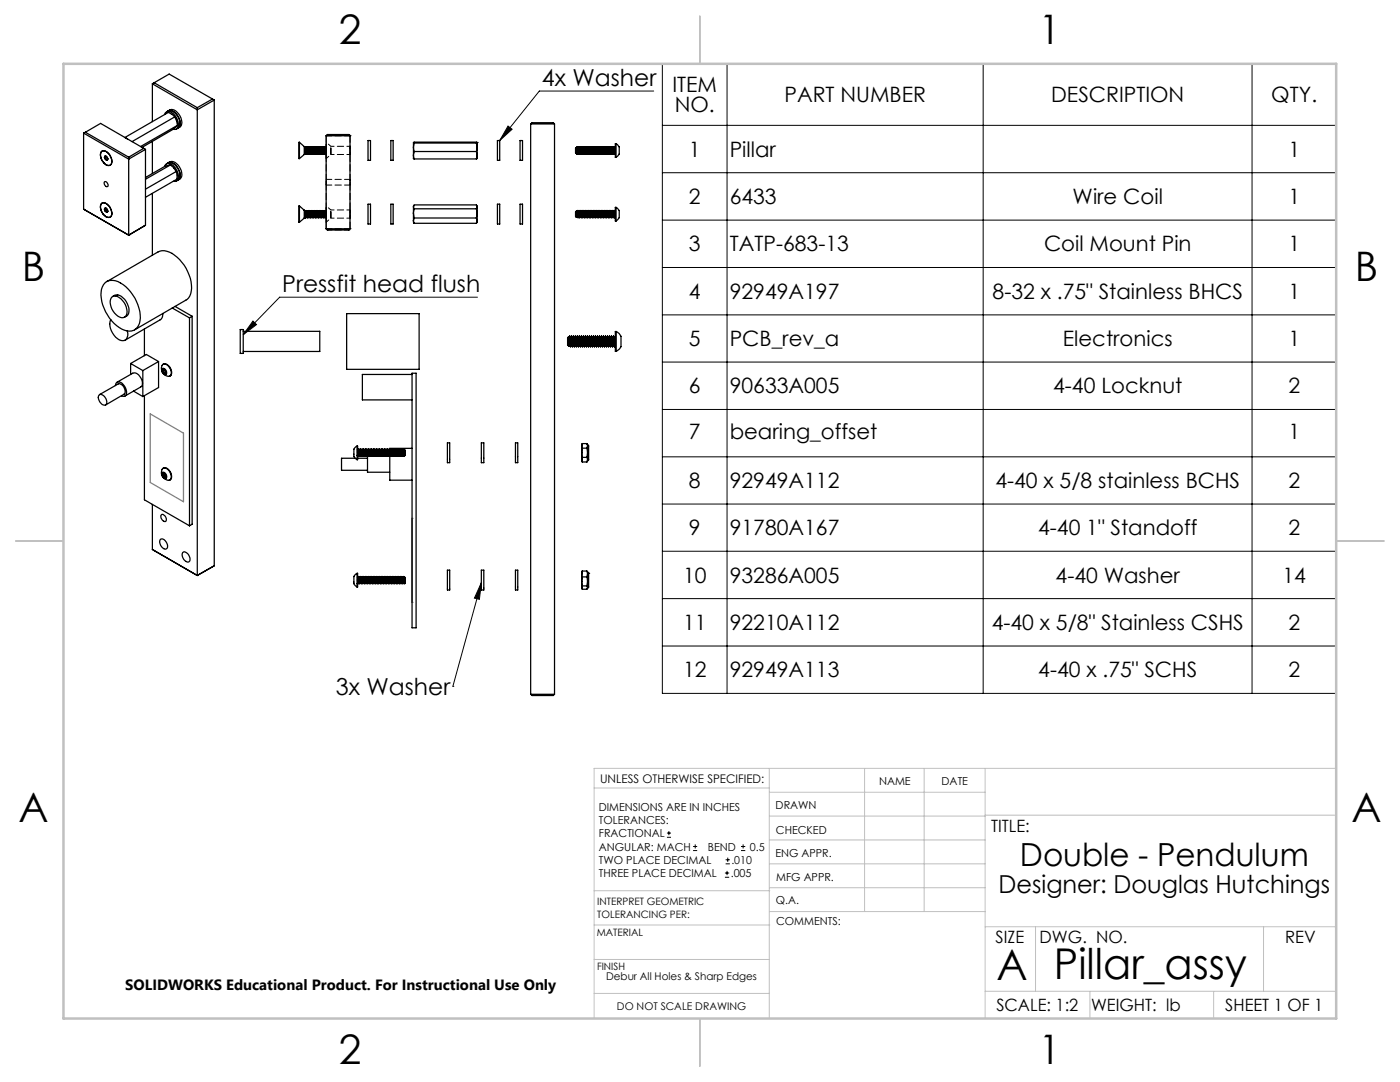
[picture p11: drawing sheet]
<svg xmlns="http://www.w3.org/2000/svg" width="279mm" height="216mm" viewBox="0 0 279 216" stroke-linecap="round" stroke-linejoin="round" font-family="sans-serif">
<defs><g id="words">
<g font-size="8.5">
<text x="198.9" y="195.5">A</text>
<text x="210.3" y="195.4">Pillar_assy</text>
</g>
<g font-size="8.1">
<text x="67.6" y="8.9">2</text>
<text x="207.3" y="8.9">1</text>
<text x="4.4" y="56.2">B</text>
<text x="270.4" y="56.2">B</text>
<text x="3.7" y="164.1">A</text>
<text x="269.7" y="164.1">A</text>
<text x="67.6" y="212.4">2</text>
<text x="207.3" y="212.4">1</text>
</g>
<text font-size="6.3" x="203.6" y="172.9">Double - Pendulum</text>
<text font-size="4.9" x="199.3" y="178.1">Designer: Douglas Hutchings</text>
<g font-size="4.7">
<text x="108.1" y="17.1">4x Washer</text>
<text x="56.3" y="58.2">Pressfit head flush</text>
<text x="67" y="138.6">3x Washer</text>
</g>
<g font-size="4.2">
<text x="134.2" y="18.3">ITEM</text>
<text x="134.7" y="22.4">NO.</text>
<text x="156.6" y="20.4">PART NUMBER</text>
<text x="209.8" y="20.4">DESCRIPTION</text>
<text x="253.7" y="20.4">QTY.</text>
<text x="137.5" y="31.3">1</text>
<text x="145.6" y="31.3">Pillar</text>
<text x="257.1" y="31.3">1</text>
<text x="137.5" y="40.7">2</text>
<text x="145.6" y="40.7">6433</text>
<text x="214.1" y="40.7">Wire Coil</text>
<text x="257.1" y="40.7">1</text>
<text x="137.5" y="50.2">3</text>
<text x="145.6" y="50.2">TATP-683-13</text>
<text x="208.4" y="50.2">Coil Mount Pin</text>
<text x="257.1" y="50.2">1</text>
<text x="137.5" y="59.6">4</text>
<text x="145.6" y="59.6">92949A197</text>
<text x="198.1" y="59.6">8-32 x .75&quot; Stainless BHCS</text>
<text x="257.1" y="59.6">1</text>
<text x="137.5" y="69">5</text>
<text x="145.6" y="69">PCB_rev_a</text>
<text x="212.1" y="69">Electronics</text>
<text x="257.1" y="69">1</text>
<text x="137.5" y="78.5">6</text>
<text x="145.6" y="78.5">90633A005</text>
<text x="210.2" y="78.5">4-40 Locknut</text>
<text x="257.1" y="78.5">2</text>
<text x="137.5" y="87.5">7</text>
<text x="145.6" y="87.5">bearing_offset</text>
<text x="257.1" y="87.5">1</text>
<text x="137.5" y="97.4">8</text>
<text x="145.6" y="97.4">92949A112</text>
<text x="198.6" y="97.4">4-40 x 5/8 stainless BCHS</text>
<text x="257.1" y="97.4">2</text>
<text x="137.5" y="106.8">9</text>
<text x="145.6" y="106.8">91780A167</text>
<text x="207.2" y="106.8">4-40 1&quot; Standoff</text>
<text x="257.1" y="106.8">2</text>
<text x="136.3" y="116.2">10</text>
<text x="145.6" y="116.2">93286A005</text>
<text x="210.7" y="116.2">4-40 Washer</text>
<text x="256" y="116.2">14</text>
<text x="136.3" y="125.7">11</text>
<text x="145.6" y="125.7">92210A112</text>
<text x="197.9" y="125.7">4-40 x 5/8&quot; Stainless CSHS</text>
<text x="257.1" y="125.7">2</text>
<text x="136.3" y="135.1">12</text>
<text x="145.6" y="135.1">92949A113</text>
<text x="207.2" y="135.1">4-40 x .75&quot; SCHS</text>
<text x="257.1" y="135.1">2</text>
</g>
<g font-size="3.4">
<text x="197.8" y="166">TITLE:</text>
<text x="198.7" y="188.1">SIZE</text>
<text x="207.5" y="188.1">DWG. NO.</text>
<text x="256.5" y="188.2">REV</text>
<text x="198.8" y="201.7">SCALE: 1:2</text>
<text x="217.7" y="201.8">WEIGHT: lb</text>
<text x="244.5" y="201.7">SHEET 1 OF 1</text>
</g>
<text font-size="3" x="25" y="197.6">SOLIDWORKS Educational Product. For Instructional Use Only</text>
<text font-size="2.4" x="119.8" y="156.2">UNLESS OTHERWISE SPECIFIED:</text>
<g font-size="2.2">
<text x="119.5" y="161.8">DIMENSIONS ARE IN INCHES</text>
<text x="154.8" y="161.4">DRAWN</text>
<text x="175.4" y="156.6">NAME</text>
<text x="187.9" y="156.7">DATE</text>
<text x="119.5" y="164.4">TOLERANCES:</text>
<text x="119.5" y="167.1">FRACTIONAL</text>
<text x="154.9" y="166.3">CHECKED</text>
<text x="119.5" y="172.4">TWO PLACE DECIMAL</text>
<text x="119.5" y="169.7">ANGULAR: MACH</text>
<text x="141.3" y="169.7">BEND</text>
<text x="146" y="172.4">.010</text>
<text x="149.6" y="169.7">0.5</text>
<text x="154.8" y="171">ENG APPR.</text>
<text x="119.5" y="175">THREE PLACE DECIMAL</text>
<text x="145.8" y="175">.005</text>
<text x="154.9" y="175.7">MFG APPR.</text>
<text x="154.9" y="180.4">Q.A.</text>
<text x="154.9" y="184.6">COMMENTS:</text>
</g>
<g font-size="2.1">
<text x="121" y="195.6">Debur All Holes &amp; Sharp Edges</text>
<text x="123.1" y="201.6">DO NOT SCALE DRAWING</text>
</g>
<g font-size="2">
<text x="119.2" y="180.6">INTERPRET GEOMETRIC</text>
<text x="119.2" y="183.1">TOLERANCING PER:</text>
<text x="119.1" y="186.7">MATERIAL</text>
<text x="119.1" y="193.5">FINISH</text>
</g>
</g></defs>
<g fill="none" stroke="#000" stroke-width=".2">
<path d="M130.5 18.2h-22.9l-7.9 9.8M132.2 12.7h134.5v125.7h-134.5zM145.1 12.7v125.7M196.2 12.7v125.7M249.9 12.7v125.7M101.4 25.2l.8 .6-2.5 2.2zM132.2 34.5h134.5M132.2 25h134.5M95.3 59.3h-39.5l-7.3 7.5M132.2 43.9h134.5M132.2 53.4h134.5M50.5 64.1l.7 .7-2.7 2z"/>
<path d="M132.2 62.8h134.5M132.2 72.2h134.5M132.2 81.7h134.5M132.2 91.2h134.5M96.1 116.3l-5.7 20.6M96.1 116.3l-.4 3.3-1-.3zM132.2 100.6h134.5M132.2 110h134.5M132.2 119.5h134.5M90.4 136.9h.1M132.2 128.9h134.5M133.1 167.1h.8"/>
<path d="M133.1 166.2h.8M133.5 165.8v.9M138.3 169.7h.8M138.3 168.9h.8M138.7 168.5v.8M144.7 175h.8M144.7 174.2h.8M144.8 172.4h.9M144.8 171.6h.9M145.1 173.8v.8M145.2 171.1v.9M147.9 169.7h.8"/>
<path d="M147.9 168.9h.8M148.3 168.5v.8"/>
</g>
<g fill="none" stroke="#c0c0c0" stroke-width=".2">
<path d="M118.6 157.2h34.9M153.5 153.3v49.9M153.5 158.1h43.1M172.5 153.3v28.6M184.4 153.3v28.6M196.6 153.3v49.9M266.7 153.3h-148.1v49.9M118.6 177.7h35M153.5 167.6h43.1M153.5 162.8h43.1M153.5 172.4h43.1M153.5 177.1h43.1"/>
<path d="M196.6 162.7h70.1M118.6 198.2h34.9M118.6 191.5h34.9M118.6 184.6h35M153.6 181.9h43M196.6 197.8h70.1M196.6 184.9h70.1M206.7 184.9v12.9M217.5 197.8v5.4M242.2 197.8v5.4M252.2 184.9v12.9"/>
</g>
<path d="M139.7 3.2v9.5M3.1 107.9h9.6M266.7 107.9h9.5M139.7 203.2v9.6" fill="none" stroke="#c0c0c0" stroke-width=".25"/>
<path d="M12.7 12.7h254v190.5h-254z" fill="none" stroke="#c0c0c0" stroke-width=".5"/>
<path d="M30 82.6l6.6 3.8v13.7l-6.6-3.8zM82.2 103.4h.1M82.2 103.4v16.8M82.2 120.2h.1" fill="none" stroke="#808080" stroke-width=".25"/>
<path d="M101.4 25.2l.8 .6-2.5 2.2zM96.1 116.3l-.4 3.3-1-.3zM50.5 64.1l.7 .7-2.7 2z" fill="#000"/>
<g fill="none" stroke="#000" stroke-width=".25">
<path d="M30.4 16.7l9 5.2 3.4-1.9M30.4 16.7v7.6M30.8 16.5l-.4 .2M30.8 16.5l8.6 5M30.8 16.5l3-1.7 8.6 5M42.4 19.8l-3 1.7M42.4 19.8l.4 .2M42.8 20v92.9M16.7 26.6l9 5.2 3.3-2M16.7 26.6v15.1M17 26.4l-.3 .2M17 26.4l8.7 5"/>
<path d="M17 26.4l3.1-1.8 8.6 5M20.2 30.3a1.41 1.41 0 0 1 2 1.1l.1 .4a.86 .86 0 0 1-.4 1.2 .86 .86 0 0 1-1.2-.5l-.6-1-.1-.7zM20.3 30.2a1.62 1.62 0 0 1 1.9 1.4 .89 .89 0 0 1 .1 .9 .89 .89 0 0 1-.8 .5 2.1 2.1 0 0 1-1.2-2.8zM20.8 31.4l.3 .4M20.9 36.3a.64 .64 0 0 1 .5 .9 .64 .64 0 0 1-.5-.9zM21 31.2h.1a.57 .57 0 0 1 .3 .7v.1M21 31.2l-.2 .2M21 31.2h.2l-.4 .2M21.1 31.8l.3 .2M21.5 31.6l-.4 .2M21.5 31.7l-.1 .3M25 27.5l.5 .3"/>
<path d="M25.7 31.4v15.5M28.7 29.6l-3 1.8M28.7 29.6l.3 .2M29 29.8v15.1M30.4 28.2v6.4M30.4 38.6v12.3M32.8 22.9l.1-.1a.87 .87 0 0 1 1.5-.3 2.75 2.75 0 0 1 1 3.1l-.4 .2h-.4M32.9 33.2a.85 .85 0 0 1 1.4-.4 2.7 2.7 0 0 1 1.1 3.1l-.4 .3h-.4M33.5 32.5l.4-.2a2.31 2.31 0 0 1 2.4 2.2 1.12 1.12 0 0 1-.7 1.4M33.5 32.5a1.88 1.88 0 0 1 2.2 1.4l.2 .8a1.17 1.17 0 0 1-.3 1.2M33.5 22.1a2 2 0 0 1 2.2 1.5l.2 .5a1.39 1.39 0 0 1-.3 1.4M33.5 22.1a1.43 1.43 0 0 1 2.2 .7 1.86 1.86 0 0 1 .2 2.6l-.3 .1"/>
<path d="M33.5 22.1a1.92 1.92 0 0 1 2.3 1.7l.1 .4a1.26 1.26 0 0 1-.3 1.3M33.5 32.5a1.91 1.91 0 0 1 2.2 1.5 1.56 1.56 0 0 1-.1 1.9M33.5 22.1l-.3 .2M33.5 32.5l-.3 .2M34 32.9l.6 .5 .6 .8M34 32.9l-1.1 .3-3.9 2.2M34 32.9l-5 2.9M34.9 23.3l.3 .8 .2 .9M34.9 23.3l-1.3-.9-8.7 5M34.9 23.3l-8.5 5M35.2 34.2l.1 .7v.9l-6.3 3.6M35.2 34.2l-6.2 3.5"/>
<path d="M35.4 25l-.8 .8-6.3 3.6M35.4 25l-7.4 4.2M35.6 25.5l-.4 .3M35.6 35.9l-.4 .2M39.4 21.5v93.3M59.8 28.4v3.2M59.8 28.4h-.1v3.2h.1M59.8 28.4l.9 .8M60.7 29.2l.2 .1M60.7 29.2v1.6M60.7 30.8l-.9 .8M60.9 30.7l-.2 .1"/>
<path d="M60.9 29.8v.9M60.9 29.4v.4M60.9 29.8l.1 .9M60.9 29.4l.2 1.3M60.9 29.3l.2 .2v.5M60.9 29.4l.2 .9M60.9 29.3v.1M61 30.7h.1M61 30.7h-.1M61.1 30l.1 .5M61.1 30.3l.1 .3M61.1 30v.3"/>
<path d="M61.2 29.3l-.1 .2M61.2 29.3l.1 1.4-.1-.2M61.2 30.6l-.1 .1M61.2 29.3h.1M61.2 30.6h.1M61.2 29.3l.2 1.4M61.2 29.3l.1 .2M61.3 29.5l.2 1.1M61.3 30.7h.1M61.3 29.5h.1M61.4 29.5l.1 1M61.5 29.3l-.1 .2"/>
<path d="M61.5 29.3l.1 1.4-.1-.2M61.5 30.6l-.1 .1M61.5 29.3l.2 1.4M61.5 30.6h.1M61.6 29.3l.1 .2M61.7 29.5l.1 1.1M61.7 30.7h.1M61.7 29.5h.1M61.7 29.5l.1 1M61.8 29.3l-.1 .2M61.8 30.6l-.1 .1M61.8 29.3l.1 1.4"/>
<path d="M61.8 29.3h.1M61.8 30.6h.1M61.8 30.5l.1 .2M61.8 29.3l.2 1.4M61.9 29.3l.1 .2M62 29.5l.1 1.1M62 30.7h.1M62 29.5h.1M62 29.5l.2 1M62.1 29.3l-.1 .2M62.1 29.3l.2 1.4-.1-.2M62.1 30.6l-.1 .1"/>
<path d="M62.1 29.3l.2 1.4M62.1 30.6h.1M62.2 29.3l.1 .2M62.3 29.5l.1 1.1M62.3 30.7h.1M62.3 29.5h.1M62.3 29.5l.2 1M62.4 29.3l-.1 .2M62.4 29.3l.2 1.4-.1-.2M62.4 30.6l-.1 .1M62.4 29.3h.1M62.4 30.6h.1"/>
<path d="M62.5 29.3l.2 1.4M62.5 29.3l.1 .2M62.6 29.5l.2 1.1M62.6 30.7h.1M62.6 29.5h.1M62.7 29.5l.1 1M62.8 29.3l-.1 .2M62.8 30.6l-.1 .1M62.8 29.3l.1 1.4M62.8 29.3h.1M62.8 30.6h.1M62.8 30.5l.1 .2"/>
<path d="M62.8 29.3l.2 1.4M62.8 29.3l.1 .2M62.9 29.5l.2 1.1M62.9 30.7h.1M62.9 29.5h.1M63 29.5l.1 1M63.1 29.3l-.1 .2M63.1 29.3l.1 1.4-.1-.2M63.1 30.6l-.1 .1M63.1 29.3l.2 1.4M63.1 30.6h.1M63.1 29.3l.2 .2"/>
<path d="M63.3 29.5l.1 1.1M63.3 30.7h.1M63.3 29.5h.1M63.3 29.5l.1 1M63.4 29.3l-.1 .2M63.4 29.3l.1 1.4-.1-.2M63.4 30.6l-.1 .1M63.4 29.3h.1M63.4 30.6h.1M63.4 29.3l.2 1.4M63.5 29.3l.1 .2M63.6 29.5l.1 1.1"/>
<path d="M63.6 30.7h.1M63.6 29.5h.1M63.6 29.5l.1 1M63.7 29.3l-.1 .2M63.7 29.3l.2 1.4-.2-.2M63.7 30.6l-.1 .1M63.7 29.3h.1M63.7 30.6h.1M63.7 29.3l.2 1.4M63.8 29.3l.1 .2M63.9 29.5l.1 1.1M63.9 30.7h.1"/>
<path d="M63.9 29.5h.1M63.9 29.5l.2 1M64 29.3l-.1 .2M64 29.3l.2 1.4-.1-.2M64 30.6l-.1 .1M64 29.3l.2 1.4M64 30.6h.1M64.1 29.3l.1 .2M64.2 29.5l.1 1.1M64.2 30.7h.1M64.2 29.5h.1M64.2 29.5l.2 1"/>
<path d="M64.3 29.3l-.1 .2M64.3 30.6l-.1 .1M64.3 29.3l.2 1.4M64.3 29.3h.1M64.3 30.6h.1M64.4 30.5l.1 .2M64.4 29.3l.2 1.4M64.4 29.3l.1 .2M64.5 29.5l.2 1.1M64.5 30.7h.1M64.5 29.5h.1M64.6 29.5l.1 1"/>
<path d="M64.7 29.3l-.1 .2M64.7 29.3l.1 1.4-.1-.2M64.7 30.6l-.1 .1M64.7 29.3h.1M64.7 30.6h.1M64.7 29.3l.2 1.4M64.7 29.3l.1 .2M64.8 29.5l.2 1.1M64.8 30.7h.1M64.8 29.5h.1M64.9 29.5l.1 1M65 29.3l-.1 .2"/>
<path d="M65 30.6l-.1 .1M65 29.3l.1 1M65 29.3l.1 .5M65 30.6h.1M65 30.5l.1 .2M65.1 29.3v.1M65.1 27.1h4.7M65.1 27.1v18.5M65.1 27.1l.2-.3h4.3l.2 .3M69.8 27.1v18.5M73.4 28h.5v4h-.5zM78 28h.5v4h-.5z"/>
<path d="M82.5 29.4l.2 .8M82.5 29.4v1.6M82.5 31l.2 .7M82.5 28.5v.9M82.5 31.6l.2 .1M82.5 31v.6M82.5 28.5l.1-.1h12.5l.1 .1M82.5 31.6h.1M82.5 28.5h.2M82.7 28.5l-.2 .9M82.7 30.2l-.2 .8M82.7 28.5h12.4"/>
<path d="M82.7 30.2h12.4M82.7 31.7h12.4M95.1 28.5l.1 .9M95.1 30.2l.1 .8M95.2 28.4h.1M95.2 29.4l-.1 .8M95.2 29.4v1.6M95.2 31l-.1 .7M95.2 28.5v.9M95.2 31.6l-.1 .1M95.2 31v.6M95.2 28.4v.1"/>
<path d="M95.2 31.6h.1M95.2 28.5h-.1M99.3 28h.4v4h-.4zM103.8 28h.5v4h-.5zM105.9 24.7l.3-.2h4.2l.3 .2M105.9 24.7h4.8M105.9 24.7v113.8M110.7 24.7v113.8M114.9 30.5h.1M114.9 30.5l.2 .2M115 29.5l.1 1.2M115 29.5l-.1 .1v.9"/>
<path d="M115 29.5h.1M115 29.5l.2 1.1M115.1 29.5l.1 1M115.2 29.3l-.1 .2M115.2 29.3l.2 1.4M115.2 29.3h.1M115.2 29.3v.1M115.2 30.5l-.1 .2M115.2 30.5l.2 .2M115.3 29.3l.2 1.3M115.3 29.4l.1 1.3M115.4 30.7h.1"/>
<path d="M115.5 29.3l-.1 .2 .1 1M115.5 29.3l.2 1.4M115.5 29.3h.1M115.5 29.3v.1M115.5 30.5l-.1 .2M115.5 30.5l.2 .2M115.6 29.3l.2 1.3M115.6 29.4l.1 1.3M115.7 30.7h.1M115.8 29.3l-.1 .2 .2 1M115.8 29.3l.2 1.4M115.8 29.3h.1"/>
<path d="M115.8 29.3v.1M115.9 30.5l-.2 .2M115.9 30.5l.1 .2M115.9 29.3l.2 1.3M115.9 29.4l.1 1.3M116 30.7h.1M116.1 29.3l-.1 .2 .2 1M116.1 29.3l.2 1.4M116.1 29.3h.1M116.1 29.3v.1M116.2 30.5l-.2 .2M116.2 30.5l.1 .2"/>
<path d="M116.2 29.3l.3 1.3M116.2 29.4l.1 1.3M116.3 30.7h.1M116.5 29.3l-.2 .2 .2 1M116.5 29.3l.1 1.4M116.5 29.3h.1M116.5 29.3v.1M116.5 30.5l-.2 .2M116.5 30.5l.1 .2M116.5 29.3l.1 .2M116.5 29.4l.2 1.3M116.6 29.5l.2 1.1"/>
<path d="M116.6 30.7h.1M116.7 29.5l.1 1M116.8 29.3l-.1 .2M116.8 29.3l.1 1.4M116.8 29.3h.1M116.8 29.3v.1M116.8 30.5l-.1 .2M116.8 30.5l.1 .2M116.8 29.3l.3 1.3M116.8 29.4l.2 1.3M116.9 30.7h.1M117.1 29.3l-.1 .2 .1 1"/>
<path d="M117.1 29.3l.2 1.4M117.1 29.3h.1M117.1 29.3v.1M117.1 30.5l-.1 .2M117.1 30.5l.2 .2M117.2 29.3l.2 1.3M117.2 29.4l.1 1.3M117.3 30.7h.1M117.4 29.3l-.1 .2 .1 1M117.4 29.3l.2 1.4M117.4 29.3h.1M117.4 29.3v.1"/>
<path d="M117.4 30.5l-.1 .2M117.4 30.5l.2 .2M117.5 29.3l.1 .2M117.5 29.4l.1 1.3M117.6 29.5l.1 1.1M117.6 30.7h.1M117.6 29.5l.2 1M117.7 29.3l-.1 .2M117.7 29.3l.2 1.4M117.7 29.3h.1M117.7 29.3v.1M117.8 30.5l-.2 .2"/>
<path d="M117.8 30.5l.1 .2M117.8 29.3l.2 1.3M117.8 29.4l.1 1.3M117.9 30.7h.1M118 29.3l-.1 .2 .2 1M118 29.3l.2 1.4M118 29.3h.1M118 29.3v.1M118.1 30.5l-.2 .2M118.1 30.5l.1 .2M118.1 29.3l.3 1.3M118.1 29.4l.2 1.3"/>
<path d="M118.2 30.7h.1M118.4 29.3l-.1 .2 .1 1M118.4 29.3l.1 1.4M118.4 29.3h.1M118.4 29.3v.1M118.4 30.5l-.1 .2M118.4 30.5l.1 .2M118.4 29.3l.1 .2M118.4 29.4l.2 1.3M118.5 29.5l.2 1.1M118.5 30.7h.1M118.6 29.5l.1 1"/>
<path d="M118.7 29.3l-.1 .2M118.7 29.3l.2 1.4M118.7 29.3h.1M118.7 29.3v.1M118.7 30.5l-.1 .2M118.7 30.5l.2 .2M118.7 29.3l.3 1.3M118.7 29.4l.2 1.3M118.9 30.7h.1M119 29.3l-.1 .2 .1 1M119 29.3l.2 1.4M119 29.3h.1"/>
<path d="M119 29.3v.1M119 30.5l-.1 .2M119 30.5l.2 .2M119.1 29.3l.2 1.3M119.1 29.4l.1 1.3M119.2 30.7h.1M119.3 29.3l-.1 .2 .1 1M119.3 29.3l.2 1.4M119.3 29.3h.1M119.3 29.3v.1M119.3 30.5l-.1 .2M119.3 30.5l.2 .2"/>
<path d="M119.4 29.3l.2 1.3M119.4 29.4l.1 1.3M119.5 30.7h.1M119.6 29.3l-.1 .2 .2 1M119.6 29.3l.2 1.4M119.6 29.3h.1M119.6 29.3v.1M119.7 30.5l-.2 .2M119.7 30.5l.1 .2M119.7 29.3l.2 1.3M119.7 29.4l.1 1.3M119.8 30.7h.1"/>
<path d="M119.9 29.3l-.1 .2 .2 1M119.9 29.3l.2 1.4M119.9 29.3h.1M119.9 29.3v.1M120 30.5l-.2 .2M120 30.5l.1 .2M120 29.3l.1 .2M120 29.4l.2 1.3M120.1 29.5l.2 1.1M120.1 30.7h.1M120.2 29.5l.1 1M120.3 29.3l-.1 .2"/>
<path d="M120.3 29.3l.1 1.4M120.3 29.3h.1M120.3 29.3v.1M120.3 30.5l-.1 .2M120.3 30.5l.1 .2M120.3 29.3l.3 1.3M120.3 29.4l.2 1.3M120.4 30.7h.1M120.6 29.3l-.1 .2 .1 1M120.6 29.3l.2 1.4M120.6 29.3h.1M120.6 29.3v.1"/>
<path d="M120.6 30.5l-.1 .2M120.6 30.5l.2 .2M120.6 29.3l.3 1.3M120.6 29.4l.2 1.3M120.8 30.7h.1M120.9 29.3l-.1 .2 .1 1M120.9 29.3l.2 1.4M120.9 29.3h.1M120.9 29.3v.1M120.9 30.5l-.1 .2M120.9 30.5l.2 .2M121 29.3l.1 .2"/>
<path d="M121 29.4l.1 1.3M121.1 29.5l.1 1.1M121.1 30.7h.1M121.1 29.5l.1 1M121.2 29.3l-.1 .2M121.2 29.3l.2 1.4M121.2 29.3h.1M121.2 29.3v.1M121.2 30.5l-.1 .2M121.2 30.5l.2 .2M121.3 29.3l.2 1.3M121.3 29.4l.1 1.3"/>
<path d="M121.4 30.7h.1M121.5 29.3l-.1 .2 .2 1M121.5 29.3l.2 1.4M121.5 29.3h.1M121.5 29.3v.1M121.6 30.5l-.2 .2M121.6 30.5l.1 .2M121.6 29.3l.2 1.3M121.6 29.4l.1 1.3M121.7 30.7h.1M121.8 29.3l-.1 .2 .2 1M121.8 29.3l.2 1.4"/>
<path d="M121.8 29.3h.1M121.8 29.3v.1M121.9 30.5l-.2 .2M121.9 30.5l.1 .2M121.9 29.3l.1 .2M121.9 29.4l.2 1.3M122 29.5l.2 1.1M122 30.7h.1M122.1 29.5l.1 1M122.2 29.3l-.1 .2M122.2 29.3l.1 1.4M122.2 29.3h.1"/>
<path d="M122.2 29.3v.1M122.2 30.5l-.1 .2M122.2 30.5l.1 .2M122.2 29.3l.3 1.3M122.2 29.4l.2 1.3M122.3 30.7h.1M122.5 29.3l-.1 .2 .1 1M122.5 29.3l.2 1.4M122.5 29.3h.1M122.5 29.3v.1M122.5 30.5l-.1 .2M122.5 30.5l.2 .2"/>
<path d="M122.6 29.3l.2 1.3M122.6 29.3l.1 1.4M122.8 29.3l-.1 .2 .1 .9M122.8 30.5l-.1 .2M122.9 28.7l.2 .1a1.78 1.78 0 0 1 .3 2.2l-.5 .4M122.9 28.7v2.7M122.9 28.7h-.1v2.7h.1M16.7 41.7l9 5.2M16.7 41.7l.3 .2M20.2 40.7a1.27 1.27 0 0 1 1.9 1 1.06 1.06 0 0 1-.4 1.7 2.12 2.12 0 0 1-1.5-2.7zM20.3 40.6a1.62 1.62 0 0 1 1.9 1.4 .93 .93 0 0 1-.5 1.4 2.03 2.03 0 0 1-1.4-2.8zM20.8 41.7l.2 .5"/>
<path d="M20.9 56.5a2.83 2.83 0 0 1 3.7 .3 8.5 8.5 0 0 1 3.3 7.2 2.25 2.25 0 0 1-3.6 1.7 8.2 8.2 0 0 1-4.1-8zM21 41.5l.3 .2 .2 .4M21 41.5l-.2 .2M21 42.2l.3 .1M21 41.5l.2 .1M21.2 41.6l-.4 .1M21.3 56.2l10.2-5.9a3.5 3.5 0 0 1 3.8 1 8 8 0 0 1 2.8 7.3 1.99 1.99 0 0 1-1 1.3l-10.3 5.9M21.4 41.9l-.4 .3M21.5 42.1l-.2 .2M22.3 59.3a1.29 1.29 0 0 1 1.8 .3 3.1 3.1 0 0 1 1 3.5 1.29 1.29 0 0 1-1.9-.3 3.1 3.1 0 0 1-.9-3.5zM22.5 59.2l.4-.3a2.28 2.28 0 0 1 2.5 1.7 1.78 1.78 0 0 1-.5 2.7M25.7 46.9h.1"/>
<path d="M29 44.9l-3.3 2M29 44.9l-.3 .3M59.8 41.1v3.2M59.8 41.1h-.1v3.2h.1M59.8 41.1l.9 .8M60.7 41.9l.2 .1M60.7 41.9v1.6M60.7 43.5l-.9 .8M60.9 43.4l-.2 .1M60.9 42v.2M60.9 42.7v.7M60.9 42.2v.5"/>
<path d="M60.9 42.7l.1 .7M60.9 42.2l.2 1.2M60.9 42.2l.2 .9M60.9 42l.2 .2v.5M61 43.4h.1M61 43.4h-.1M61.1 43.1v.3M61.1 42.7l.2 .7M61.1 42.7v.4M61.2 42l-.1 .2M61.2 42l.1 1.4M61.2 42h.1"/>
<path d="M61.2 43.3h.1M61.2 42l.1 .2M61.2 42l.2 1.4M61.3 43.4h.1M61.3 42.2l.2 1M61.3 42.2h.1M61.4 42.2l.2 1.2M61.5 42l-.2 .2M61.5 42l.1 1.4M61.5 42h.1M61.5 42l.2 .2M61.5 43.3l-.1 .1"/>
<path d="M61.5 42l.2 1.4M61.6 43.4h.1M61.7 42.2l.1 1M61.8 43.3l-.1 .1M61.8 42l-.1 .2M61.8 42l.1 1.4M61.8 42h.1M61.8 43.3h.1M61.8 42l.2 .2M61.8 43.2l.1 .2M61.8 42l.2 1.4M61.9 43.4h.1"/>
<path d="M62 42.2l.3 1.2M62 42.2l.1 1M62.1 42l-.1 .2M62.1 42l.2 1.4M62.1 42h.1M62.2 42l.1 .2M62.2 43.3l-.2 .1M62.2 42l.1 1.4M62.3 43.4h.1M62.3 42.2l.1 1M62.3 42.2h.1M62.3 42.2l.2 1"/>
<path d="M62.4 43.3l-.1 .1M62.4 42l-.1 .2M62.4 42l.2 1.4M62.4 42h.1M62.4 43.3h.1M62.5 42l.1 .2M62.5 43.2l.1 .2M62.5 42l.2 1.4M62.6 43.4h.1M62.6 42.2l.3 1.2M62.6 42.2l.2 1M62.8 42l-.2 .2"/>
<path d="M62.8 42l.1 1.4M62.8 42h.1M62.8 42l.1 .2M62.8 43.3l-.1 .1M62.8 42l.2 1.4M62.9 43.4h.1M62.9 42.2l.3 1.2M62.9 42.2l.2 1M63.1 42l-.2 .2M63.1 42l.1 1.4M63.1 42h.1M63.1 42l.2 .2"/>
<path d="M63.1 43.3l-.1 .1M63.1 42l.2 1.4M63.2 43.4h.1M63.3 42.2l.1 1M63.3 42.2h.1M63.4 43.3l-.1 .1M63.4 42l-.1 .2M63.4 42l.1 1.4M63.4 42h.1M63.4 43.3h.1M63.4 42l.2 .2M63.4 43.2l.1 .2"/>
<path d="M63.4 42l.2 1.4M63.5 43.4h.1M63.6 42.2l.3 1.2M63.6 42.2l.1 1M63.7 42l-.1 .2M63.7 42l.2 1.4M63.7 42h.1M63.7 42l.2 .2M63.7 43.3l-.1 .1M63.9 43.4h.1M63.9 42.2l.1 1M63.9 42.2h.1"/>
<path d="M63.9 42.2l.3 1.2M64 42l-.1 .2M64 42l.2 1.4M64 42h.1M64.1 42l.1 .2M64.1 43.3l-.2 .1M64.1 42l.1 1.4M64.2 43.4h.1M64.2 42.2l.1 1M64.2 42.2l.2 1M64.3 43.3l-.1 .1M64.3 42l-.1 .2"/>
<path d="M64.3 42l.2 1.4M64.3 42h.1M64.3 43.3h.1M64.4 42l.1 .2M64.4 43.2l.1 .2M64.4 42l.2 1.4M64.5 43.4h.1M64.5 42.2l.3 1.2M64.5 42.2l.2 1M64.7 42l-.2 .2M64.7 42l.1 1.4M64.7 42h.1"/>
<path d="M64.7 42l.1 .2M64.7 43.3l-.1 .1M64.7 42l.2 1.4M64.8 43.4h.1M64.8 42.2l.2 1M64.8 42.2h.1M64.9 42.2l.2 1.2M65 42l-.2 .2M65 42l.1 1.1M65 42h.1M65 42l.1 .1M65 43.3l-.1 .1"/>
<path d="M65 42l.1 .6M65.1 45.6h4.7M65.1 45.6l.2 .3h4.3l.2-.3M73.4 40.7h.5v4h-.5zM78 40.7h.5v4h-.5zM82.5 44l.2 .6M82.5 42.6l.2 .9M82.5 42.6v1.4M82.5 41.3l.2 .4M82.5 41.3v1.3M82.6 41l-.1 .3M82.7 43.5l-.2 .5"/>
<path d="M82.7 41.7l-.2 .9M82.7 40.9h12.4l.1 .4M82.7 43.5h12.4M82.7 44.6h12.4M82.7 41.7h12.4M95.1 43.5l.1 .5M95.1 41.7l.1 .9M95.1 41l.1 .3M95.2 44l-.1 .6M95.2 42.6l-.1 .9M95.2 42.6v1.4M95.2 41.3l-.1 .4"/>
<path d="M95.2 41.3v1.3M99.3 40.7h.4v4h-.4zM103.8 40.7h.5v4h-.5zM114.9 42.3h.1M115 42.2l-.1 .1M115 42.2l.1 1.2a.9 .9 0 0 1-.2-1.1M115 42.2l.2 1M115.1 42.2l.1 .9 .2 .3M115.2 42l-.1 .2M115.2 42h.1M115.2 42l.2 1.4M115.2 43.3h.1"/>
<path d="M115.3 42l.2 1.2M115.3 42l.1 1.4M115.5 42l-.1 .2 .1 .9 .2 .3M115.5 42h.1M115.5 42l.2 1.4M115.5 43.3h.1M115.6 42l.2 1.2M115.6 42l.1 1.4M115.8 42l-.1 .2 .1 .9 .2 .3M115.8 42h.1M115.8 42l.2 1.4M115.8 43.3h.1"/>
<path d="M115.9 42l.2 1.2M115.9 42l.1 1.4M116.1 42l-.1 .2 .2 1M116.1 42h.1M116.1 42l.2 1.4M116.1 43.3h.1M116.2 43.2l.1 .2M116.2 42l.3 1.2M116.2 42l.1 1.4M116.5 42l-.2 .2 .2 .9 .1 .3M116.5 42h.1M116.5 42l.1 1.4"/>
<path d="M116.5 43.3h.1M116.5 42l.1 .2M116.5 42l.2 1.4M116.6 42.2l.2 1M116.6 43.4h.1M116.7 42.2l.1 .9 .1 .3M116.8 42l-.1 .2M116.8 42h.1M116.8 42l.1 1.4M116.8 43.3h.1M116.8 42l.3 1.2M117.1 42l-.1 .2 .1 1"/>
<path d="M117.1 42h.1M117.1 42l.2 1.4M117.1 43.3h.1M117.1 43.2l.2 .2M117.2 42l.2 1.2M117.2 42l.1 1.4M117.4 42l-.1 .2 .1 .9 .2 .3M117.4 42h.1M117.4 42l.2 1.4M117.4 43.3h.1M117.5 42l.1 .2M117.5 42l.1 1.4"/>
<path d="M117.6 42.2l.1 1M117.6 43.4h.1M117.6 42.2l.1 .9 .2 .3M117.7 42l-.1 .2M117.7 42h.1M117.7 42l.2 1.4M117.7 43.3h.1M117.8 42l.2 1.2M117.8 42l.1 1.4M118 42l-.1 .2 .1 .9 .2 .3M118 42h.1M118 42l.2 1.4"/>
<path d="M118 43.3h.1M118.1 42l.3 1.2M118.1 42l.1 1.4M118.4 42l-.1 .2 .1 .9 .1 .3M118.4 42h.1M118.4 42l.1 1.4M118.4 43.3h.1M118.4 42l.1 .2M118.4 42l.2 1.4M118.5 42.2l.2 1M118.5 43.4h.1M118.6 42.2l.1 1"/>
<path d="M118.7 42l-.1 .2M118.7 42h.1M118.7 42l.2 1.4M118.7 43.3h.1M118.7 43.2l.2 .2M118.7 42l.3 1.2M119 42l-.1 .2 .1 .9 .2 .3M119 42h.1M119 42l.2 1.4M119 43.3h.1M119.1 42l.2 1.2M119.1 42l.1 1.4"/>
<path d="M119.3 42l-.1 .2 .1 .9 .2 .3M119.3 42h.1M119.3 42l.2 1.4M119.3 43.3h.1M119.4 42l.2 1.2M119.4 42l.1 1.4M119.6 42l-.1 .2 .2 1M119.6 42h.1M119.6 42l.2 1.4M119.6 43.3h.1M119.7 43.2l.1 .2M119.7 42l.2 1.2"/>
<path d="M119.7 42l.1 1.4M119.9 42l-.1 .2 .1 .9 .2 .3M119.9 42h.1M119.9 42l.2 1.4M119.9 43.3h.1M120 42l.1 .2M120 42l.2 1.4M120.1 42.2l.2 1M120.1 43.4h.1M120.2 42.2l.1 .9 .1 .3M120.3 42l-.1 .2M120.3 42h.1"/>
<path d="M120.3 42l.1 1.4M120.3 43.3h.1M120.3 42l.3 1.2M120.6 42l-.1 .2 .1 1M120.6 42h.1M120.6 42l.2 1.4M120.6 43.3h.1M120.6 43.2l.2 .2M120.6 42l.3 1.2M120.9 42l-.1 .2 .1 .9 .2 .3M120.9 42h.1M120.9 42l.2 1.4"/>
<path d="M120.9 43.3h.1M121 42l.1 .2M121 42l.1 1.4M121.1 42.2l.1 1M121.1 43.4h.1M121.1 42.2l.1 .9 .2 .3M121.2 42l-.1 .2M121.2 42h.1M121.2 42l.2 1.4M121.2 43.3h.1M121.3 42l.2 1.2M121.3 42l.1 1.4"/>
<path d="M121.5 42l-.1 .2 .1 .9 .2 .3M121.5 42h.1M121.5 42l.2 1.4M121.5 43.3h.1M121.6 42l.2 1.2M121.6 42l.1 1.4M121.8 42l-.1 .2 .1 .9 .2 .3M121.8 42h.1M121.8 42l.2 1.4M121.8 43.3h.1M121.9 42l.1 .2M121.9 42l.2 1.4"/>
<path d="M122 42.2l.2 1M122 43.4h.1M122.1 42.2l.1 1M122.2 42l-.1 .2M122.2 42h.1M122.2 42l.1 1.4M122.2 43.3h.1M122.2 43.2l.1 .2M122.2 42l.3 1.2M122.5 42l-.1 .2 .1 .9 .2 .3M122.5 42h.1M122.5 42l.2 1.4"/>
<path d="M122.5 43.3h.1M122.6 42l.2 1.2M122.6 42l.1 1.4M122.7 43.4h.1M122.8 42l-.1 .2 .1 .9M122.8 43.2l-.1 .2M122.9 41.4l.2 .1a1.74 1.74 0 0 1 .3 2.1l-.5 .5M122.9 41.4v2.7M122.9 41.4h-.1v2.7h.1M19.8 78.8a1.31 1.31 0 0 1 1.5 1.6 .59 .59 0 0 1-.5 .5 .59 .59 0 0 1-.6-.4l-.4-.6a.98 .98 0 0 1 0-1.1zM19.9 78.7l3.7-2.1a1.35 1.35 0 0 1 1.1 2.1l-3.6 2.1M22.1 63.8a3.3 3.3 0 0 0 2.4 4.2 1.26 1.26 0 0 0 .9-2"/>
<path d="M23 76.9a.73 .73 0 0 1 .5-.7 .73 .73 0 0 1 .9 .3 2.04 2.04 0 0 1 .6 2.5l-.4 .1-.4-.1M23.4 76.3l3.1-1.8a1.82 1.82 0 0 1 1.9 2l-.1 .5-.2 .2-3.2 1.8M26.1 72.5l2.4 1.4M26.1 72.5v2.2M26.6 78l1.9 1.1M28.5 73.9v5.2M28.8 79v20.7l9 5.2M28.8 65.7v5.3M31.6 72.1v5.2l-3.1 1.8M31.6 72.1l-2.4-1.4-3.1 1.8M31.6 72.1l-3.1 1.8M32.3 73.6a.72 .72 0 0 1 .9 .3 .72 .72 0 0 1-.1 .9 .89 .89 0 0 1-.8-1.2z"/>
<path d="M32.4 72.8a.9 .9 0 0 1 1.4 .5l.3 .6a.77 .77 0 0 1-.2 1.1 .77 .77 0 0 1-1.1-.2 1.46 1.46 0 0 1-.4-2zM32.5 74l.2 .4M32.5 62.5v.2a1.22 1.22 0 0 1-.5 1.1l-7 4.1M32.6 72.7a1.33 1.33 0 0 1 1.6 1.2l.1 .6-.4 .5M32.6 73.7l.3 .1 .2 .5M32.6 73.7l-.1 .3M32.6 73.7l.2 .1-.3 .2M32.7 74.4l.3 .1M32.8 73.8l.2 .4M33 74.2h.1M33 74.2l-.3 .2M33.1 74.3l-.1 .2"/>
<path d="M34.4 61.5l3.4 1.9M34.9 61.1l3.4 2M37.8 63.4v41.5M38.3 63.1l-.5 .3M38.3 63.1v41.5l-.5 .3M47.9 65.8h.6v4.7h-.6zM48.5 66.1h15.3v4h-15.3M69.2 62.6h14.4v11.1h-14.4zM82.2 74.7h-9.9v5.1h9.9M82.2 74.5h.8v50.8h-.8zM113.3 67.4h.1M113.4 67.3l.2 1.8-.3-.2v-1.5"/>
<path d="M113.4 67.3h.1M113.4 67.3l-.1 .1M113.5 67.3h.1M113.5 67.3l.1 .5a1.7 1.7 0 0 0 .3 1.4M113.6 68.8l.1 .1M113.7 67.1l-.2 .2M113.7 67.1l.2 2M113.7 67.1h.1M113.7 67.1l.2 .2M113.9 67.3l.2 1.6M114.1 67.1l-.2 .2M114.1 68.8v.1"/>
<path d="M114.1 67.1l.2 2M114.1 67.1h.1M114.1 68.8l-.2 .3M114.1 68.9l.2 .3M114.1 67.1l.2 2.1 .2-.3M114.1 67.1a.87 .87 0 0 1 .3 1l.1 .8M114.5 67.1l-.2 .2M114.5 67.1l.2 2M114.5 67.1h.1M114.5 68.9l.2 .3M114.5 67.1l.2 2.1 .2-.4M114.5 67.1l.2 .2"/>
<path d="M114.7 67.3h.1M114.7 67.3l.2 1.6M114.8 68.8l.1 .1M114.9 67.1l-.2 .2M114.9 67.1l.2 2M114.9 67.1h.1M114.9 68.9l.2 .3M115.1 67.3l-.2-.2 .2 2M115.1 67.3l.2 1.6M115.2 68.8l.1 .1M115.3 67.1l-.2 .2M115.3 67.1l.2 2"/>
<path d="M115.3 67.1h.1M115.3 68.9l.2 .3M115.3 68.8l-.2 .3M115.3 67.1l.2 .2M115.5 67.3l.2 1.6M115.6 67.1l-.1 .2M115.6 67.1l.3 2M115.6 67.1h.1M115.7 68.9l.2 .3M115.7 68.9l-.2 .2M115.7 67.1l.2 2.1 .2-.3M115.7 67.1l.2 .2"/>
<path d="M115.9 67.3l.2 1.6M116.1 67.1l-.2 .2M116.1 67.1l.1 2M116.1 67.1h.1M116.1 68.9l.2 .3M116.1 67.1l.2 2.1 .2-.4M116.1 67.1l.2 .2M116.2 67.3h.1M116.3 67.3l.2 1.6M116.4 68.8l.1 .1M116.5 67.1l-.2 .2M116.5 67.1l.2 2"/>
<path d="M116.5 67.1h.1M116.5 68.9l.2 .3M116.5 67.1l.2 .2M116.7 67.3l.2 1.6M116.8 68.8l.1 .1M116.8 67.1l-.1 .2M116.8 67.1l.3 2M116.8 67.1h.1M116.9 68.9l.2 .3M116.9 68.8l-.2 .3M116.9 67.1l.2 2.1 .2-.3M116.9 67.1l.2 .2"/>
<path d="M117.1 67.3l.2 1.6M117.2 67.1l-.1 .2M117.2 67.1l.2 2M117.2 67.1h.1M117.3 68.9l.2 .3M117.3 67.1l.2 2.1 .2-.4M117.3 67.1l.2 .2M117.5 67.3l.2 1.6M117.6 68.8l.1 .1M117.7 67.1l-.2 .2M117.7 67.1l.1 2M117.7 67.1h.1"/>
<path d="M117.7 68.9l.2 .3M117.7 67.1l.2 2.1 .2-.4M117.7 67.1l.2 .2M117.8 67.3l.3 1.6M118 68.8l.1 .1M118 67.1l-.1 .2M118 67.1l.3 2M118 67.1h.1M118.1 68.9l.1 .3M118.1 67.1l.2 .2M118.1 67.1l.2 2M118.3 69.2h.1"/>
<path d="M118.3 67.3l.2 1.6M118.4 68.8v.1M118.4 67.1l-.1 .2M118.4 68.9h.1M118.4 67.1l.2 2M118.4 67.1h.1M118.5 68.9l.2 .3M118.5 68.8l-.2 .3M118.5 67.1l.2 2.1 .2-.4M118.5 67.1l.2 .2M118.7 67.3l.2 1.6M118.8 67.1l-.1 .2"/>
<path d="M118.8 68.8l.1 .1M118.8 67.1l.2 2M118.8 67.1h.1M118.9 68.9l.2 .3M118.9 67.1l.2 2.1 .1-.4M118.9 67.1l.1 .2M119 67.3l.3 1.6M119.2 68.8l.1 .1M119.2 67.1l-.1 .2M119.2 67.1l.2 2M119.2 67.1h.1M119.3 68.9l.2 .3"/>
<path d="M119.3 67.1l.2 .2 .1-.2M119.3 67.1l.2 2.1 .2-.4M119.4 67.3l.3 1.6M119.6 68.8v.1M119.6 67.1l.2 2M119.6 67.1h.1M119.6 68.9h.1M119.7 68.9l.1 .3M119.8 69.2h.1M119.9 67.3l.2 1.6 .1 .3M119.9 67.3l-.2-.2 .2 2.1 .2-.4M120 68.8l.1 .1"/>
<path d="M120 67.1l-.1 .2M120 67.1l.3 2.1-.2-2.1M120 67.1h.1M120.1 67.1l.1 .2M120.2 67.3h.1M120.2 69.2h.1M120.3 67.3l.2 1.6M120.4 67.1l-.1 .2M120.4 68.8l.1 .1M120.4 67.1l.2 2M120.4 67.1h.1M120.4 68.8l-.1 .3"/>
<path d="M120.5 68.9l.2 .3M120.5 67.1l.1 2.1 .2-.4M120.5 67.1a.87 .87 0 0 1 .3 1l.1 .8M120.8 68.8v.1M120.8 67.1l-.2 .2M120.8 68.9h.1M120.8 67.1l.2 2M120.8 67.1h.1M120.9 68.9l.2 .3M120.9 67.1l.1 .2 .2-.2M120.9 67.1l.2 2.1 .1-.4M121 67.3l.2 1.6"/>
<path d="M121.2 68.8v.1M121.2 67.1l.3 2.1-.2-2.1 .1 .2M121.2 67.1h.1M121.2 68.9l.2 .3M121.4 69.2h.1M121.4 67.3h.1M121.5 67.3l.1 1.6 .2 .3M121.6 68.8l.1 .1M121.6 67.1l-.1 .2M121.6 67.1l.2 2.1-.1-2.1M121.6 67.1h.1M121.6 68.8l-.1 .3"/>
<path d="M121.7 67.1l.1 .2M121.8 67.3h.1M121.8 69.2h.1M121.8 67.3l.3 1.6M122 67.1l-.2 .2M122 68.8l.1 .1M122 67.1l.2 2M122 67.1h.1M122 68.8l-.1 .3M122.1 68.9l.2 .3M122.1 67.1l.1 2.1 .2-.4M122.1 67.1a.87 .87 0 0 1 .2 1l.1 .8"/>
<path d="M122.4 68.8v.1M122.4 67.1l-.2 .2M122.4 68.9h.1M122.4 67.1l.2 2M122.4 67.1h.1M122.4 68.9l.3 .3M122.4 67.1l.3 2.1 .1-.4M122.4 67.1l.2 .2M122.6 67.3h.1M122.6 67.4l.2 1.5M122.7 67.3l.1 1.5M122.8 67.1l-.2 .2"/>
<path d="M123 66.1l.4 .3a1.43 1.43 0 0 1 .5 1.7v.3a1.47 1.47 0 0 1-.9 1.7M123 66.1v4M123 66.1h-.2v4h.2M32.3 94.3a.74 .74 0 0 1 .8 .3 .74 .74 0 0 1 0 .9 .89 .89 0 0 1-.8-1.2zM32.5 94.7l.1 .4M32.5 93.5a1.37 1.37 0 0 1 1.6 1.3 .74 .74 0 0 1-.3 1 .74 .74 0 0 1-.9-.2 1.44 1.44 0 0 1-.4-2.1zM32.6 93.4a1.51 1.51 0 0 1 1.4 .7 1.51 1.51 0 0 1 0 1.6l-.1 .1M32.6 95.1l.3 .2M32.6 94.4l.3 .2 .2 .5M32.6 94.4l-.1 .3M32.6 94.4l.2 .1M32.8 94.5l-.3 .2"/>
<path d="M32.9 94.5l.1 .4M33 94.9h.1M33 94.9l-.4 .2M33.1 95.1l-.2 .2M70.9 91.4h-2.7v2.4h5.1M71.3 89l-.3 .2a2 2 0 0 0-.2 2.1l.5 .4M71.3 89v2.7M71.3 89h.1v2.7h-.1M71.3 89.6l.2 .3M71.4 90.9v.2M71.4 90.1l.1 1M71.4 89.7l.1 1.4"/>
<path d="M71.4 91.4h1.9M71.5 89.9l.1 .9-.1 .3M71.5 91.1h.1M71.5 89.9l.3 1.2M71.6 89.6l-.1 .3M71.6 89.7l.2 1.4M71.6 89.6h.1M71.6 89.6l.2 .3M71.6 89.6l.2 1.5M71.8 89.9l.1 .9M71.8 89.9l.2 .9M71.9 90.8l-.1 .3"/>
<path d="M71.9 89.6l-.1 .3M71.9 89.7l.2 1.4M71.9 89.6h.1M72 89.6l.1 .3M72 90.8l.1 .3M72 89.6l.1 1.5M72.1 89.9l.1 .9-.1 .3M72.1 91.1h.1M72.1 89.9l.3 1.2M72.2 89.6l-.1 .3M72.2 89.7h.1M72.2 89.6h.1"/>
<path d="M72.3 89.6l.1 .3M72.3 89.7l.1 1.4M72.3 89.6v.1M72.3 89.7l.2 1.4M72.4 89.9l.2 .9-.1 .3M72.4 91.1h.1M72.5 89.9l.2 1.2M72.6 89.6l-.2 .3M72.6 89.7l.2 1.4M72.6 89.6h.1M72.6 89.6l.1 .3M72.6 89.6l.2 1.5"/>
<path d="M72.7 89.9l.2 .9-.1 .3M72.8 89.9l.2 1.2M72.9 89.6l-.2 .3M72.9 89.7h.1M72.9 89.6h.1M72.9 89.6l.2 .3M72.9 89.7l.2 1.4M72.9 89.6l.1 .1M73 89.7l.1 1.4M73.1 89.9l.1 .9-.1 .3M73.1 91.1h.1M73.1 89.9l.2 1.2"/>
<path d="M73.2 89.6l-.1 .3M73.2 89.7l.2 1.4M73.2 89.6h.1M73.2 89.6l.2 .3M73.2 89.6l.2 1.5M73.3 91.1h.1M73.3 91.1v3.1h4.5M73.4 89.9l.1 .9M73.4 91.1h4.5M73.4 89.9l.2 .9M73.5 90.8l-.1 .3M73.5 89.6l-.1 .3"/>
<path d="M73.5 89.7l.2 1.4M73.5 89.6h.1M73.6 89.6l.1 .3M73.6 89.6l.1 1.5 .1-.3-.1-.9M73.6 90.8l.1 .3M73.8 89.6l-.1 .3M73.8 89.7h.1M73.8 89.6h.1M73.9 89.6l.1 .3M73.9 89.7l.1 1.4-.3-1.2M73.9 89.6v.1M73.9 89.7l.1 1.4 .2-.3-.2-.9"/>
<path d="M74 89.9l.3 1.2M74.2 89.6l-.2 .3M74.2 89.7l.1 1.4M74.2 89.6h.1M74.2 89.6l.1 .3M74.2 89.6l.2 1.5 .1-.3M74.3 89.9l.2 .9M74.4 89.9l.1 .9M74.5 89.6l-.2 .3M74.5 89.7l.1 1.4M74.5 89.6h.1M74.5 89.6l.1 .3"/>
<path d="M74.5 89.6l.2 1.5 .1-.3-.2-.9M74.5 90.8l.1 .3M74.7 89.9l.2 1.2M74.8 89.6l-.2 .3M74.8 89.7h.1M74.8 89.6h.1M74.8 89.6l.2 .3M74.8 89.7l.2 1.4M74.8 89.6l.1 .1M74.9 89.7l.1 1.4M75 89.9l.1 .9-.1 .3M75 89.9l.2 1.2"/>
<path d="M75.1 89.6l-.1 .3M75.1 89.7l.2 1.4M75.1 89.6h.1M75.1 89.6l.2 .3M75.1 89.6l.2 1.5 .1-.3M75.3 89.9l.1 .9M75.3 89.9l.2 .9M75.4 89.6l-.1 .3M75.4 89.7l.2 1.4-.1-.3M75.4 89.6h.1M75.5 89.6l.1 .3M75.5 89.6l.1 1.5 .1-.3-.1-.9"/>
<path d="M75.6 89.9l.3 1.2M75.7 89.6l-.1 .3M75.7 89.7h.1M75.7 89.6h.1M75.8 89.6l.1 .3M75.8 89.7l.1 1.4M75.8 89.6v.1M75.8 89.7l.2 1.4M75.9 89.9l.2 .9-.1 .3M76 89.9l.2 1.2M76.1 89.6l-.2 .3M76.1 89.7l.1 1.4"/>
<path d="M76.1 89.6h.1M76.1 89.6l.1 .3M76.1 89.6l.2 1.5 .1-.3-.2-.9M76.4 89.6l-.2 .3M76.4 89.7h.1M76.4 89.6h.1M76.4 89.6l.2 .3M76.4 89.7l.1 1.4-.2-1.2M76.4 89.6v.1M76.4 89.7l.2 1.4 .1-.3-.1-.9M76.6 89.9l.2 1.2M76.7 89.6l-.1 .3"/>
<path d="M76.7 89.7l.2 1.4M76.7 89.6h.1M76.7 89.6l.2 .3M76.7 89.6l.2 1.5M76.9 89.9l.1 .9M77 90.8l-.1 .3M77 89.6l-.1 .3M77 89.7l.2 1.4M77 89.6h.1M77 89.6l.2 .3M77 89.6l.2 1.5 .1-.3-.1-.9M77 90.8l.2 .3"/>
<path d="M77.3 89.6l-.1 .3M77.3 89.7h.1M77.3 89.6h.1M77.4 89.6l.1 .3M77.4 89.7l.1 1.4-.3-1.2M77.4 89.6v.1M77.4 89.7l.1 1.4 .1-.3-.1-.9M77.5 89.9l.3 1.2v4.7h4.4M77.6 89.6l-.1 .3M77.6 89.7l.2 1.4M77.6 89.6h.1M77.7 89.6l.1 .3"/>
<path d="M77.7 89.6l.2 1.5M77.8 89.9l.2 .9M77.9 89.9l.1 .9M78 90.8l-.1 .3M78 89.6l-.2 .3M78 89.7l.2 1.4M78 89.6h.1M78 89.6l.1 .3M78 90.8l.1 .3M78 89.6l.2 1.5M78.1 89.9l.2 .9-.1 .3M78.2 89.9l.2 1.2"/>
<path d="M78.3 89.6l-.2 .3M78.3 89.7h.1M78.3 89.6h.1M78.3 89.6l.2 .3M78.3 89.7l.2 1.4M78.3 89.6l.1 .1M78.4 89.7l.1 1.4M78.5 89.9l.1 .9-.1 .3M78.5 91.1h.1M78.5 89.9l.2 1.2M78.6 89.6l-.1 .3M78.6 89.7l.2 1.4"/>
<path d="M78.6 89.6h.1M78.6 89.6l.2 .3M78.6 89.6l.2 1.5M78.8 89.9l.1 .9M78.8 89.9l.2 .9M78.9 90.8l-.1 .3M78.9 89.6l-.1 .3M78.9 89.7l.2 1.4M78.9 89.6h.1M79 89.6l.1 .3M79 90.8l.1 .3M79 89.6l.1 1.5"/>
<path d="M79.1 89.9l.1 .9-.1 .3M79.1 91.1h.1M79.1 89.9l.3 1.2M79.2 89.6l-.1 .3M79.2 89.7h.1M79.2 89.6h.1M79.3 89.6l.1 .3M79.3 89.7l.1 1.4M79.3 89.6v.1M79.4 89.9l.2 .9-.2 .3M79.4 91.1h.1M79.4 89.9l.3 1.2"/>
<path d="M79.6 89.6l-.2 .3M79.6 89.7l.2 1.4M79.6 89.6h.1M79.6 89.6l.1 .3M79.6 89.6l.2 1.5M79.7 89.9l.2 .9-.1 .3M79.8 89.9l.2 1.2M79.9 89.6l-.2 .3M79.9 89.7h.1M79.9 89.6h.1M79.9 89.6l.1 .3M79.9 89.7l.1 1.4"/>
<path d="M79.9 89.6v.1M79.9 89.7l.2 1.4M80 89.9l.2 .9-.1 .3M80 91.1h.1M80.1 89.9l.2 1.2M80.2 89.6l-.2 .3M80.2 89.7l.2 1.4M80.2 89.6h.1M80.2 89.6l.2 .3M80.2 89.6l.2 1.5M80.4 89.9l.1 .9M80.4 91.1h.1"/>
<path d="M80.5 90.8l-.1 .3M80.5 89.6l-.1 .3M80.5 89.7l.1 1.3M80.5 89.6h.1M80.5 89.6l.2 .3M80.5 90.8l.1 .3M80.5 89.6l.1 1M80.6 90.6v.4M80.6 90.6l.2 .3-.2 .2M80.6 91v.1M80.7 89.9l.1 .9M80.7 89.9l.2 .9"/>
<path d="M80.8 89.7l.1 1.1M80.8 89.7l-.1 .2M80.8 89.7l.1 .2M80.8 90.8v.1M80.9 90.8h.1M80.9 89.9v.9M80.9 89.9h.1M82.2 89.5h-4.4v.3M89.3 88.4h.4v3.9h-.4zM96.1 88.4h.5v3.9h-.5zM102.9 88.4h.4v3.9h-.4zM116.1 89l.1 .4"/>
<path d="M116.1 90.3l.1 1M116.1 90.3v1.4M116.1 89v1.3M116.1 91.7l.1 .5M116.2 89.4l-.1 .9M116.2 88.5l-.1 .5M116.2 88.5h.9M116.2 89.4h.9M116.2 91.3h.9M116.2 91.3l-.1 .4M116.2 92.2h.9M117.1 89.4l.2 .9"/>
<path d="M117.1 88.5l.2 .5M117.1 91.3l.2 .4M117.1 88.5l.2 .3M117.3 88.8l.2 .1v2.9l-.2 .1M117.3 89v1.3M117.3 90.3l-.2 1M117.3 90.3v1.4M117.3 91.7v.2M117.3 88.8v.2M117.3 91.9l-.2 .3M117.3 89l-.2 .4M117.3 91.7l-.2 .5"/>
<path d="M30.4 109.6l9 5.2M30.4 100.6v9M30.4 109.6l.4 .3M32.1 107.6a1.34 1.34 0 0 1 1.2 1.9 1.04 1.04 0 0 1-1.4-1.1 .74 .74 0 0 1 .2-.8zM32.2 102.7a.85 .85 0 0 1 .9 .4 .85 .85 0 0 1-.1 1 .97 .97 0 0 1-.8-1.4zM36.4 110.3a.93 .93 0 0 1 1.4 .8l.1 .3a.57 .57 0 0 1-.2 .7 .57 .57 0 0 1-.8-.2l-.5-.8zM39.4 114.8h.1M42.8 112.9l-3.4 1.9M71.3 114.4l-.3 .2a1.11 1.11 0 0 0-.4 1.3l.1 .7 .6 .5M71.3 114.4v2.7M71.3 114.4h.1v2.7h-.1M71.4 115.1l.1 .2"/>
<path d="M71.4 116.3v.2M71.4 115.6v.9M71.4 115.1l.1 1.4M71.4 115.3h.1M71.4 116.5h.1M71.5 115.3l.1 .9-.1 .3M71.5 115.3l.3 1.2M71.6 115l.2 .3M71.6 115l.2 1.5 .1-.2M71.6 115l-.1 .3M71.6 116.3h.1M71.6 115.1l.2 1.4"/>
<path d="M71.8 115.3h.1M71.8 116.5h.1M71.8 115.3l.1 .9M71.8 115.3l.2 .9M71.9 115l-.1 .3M71.9 116.3h.1M71.9 115l.2 1.5M71.9 115h.1M72 115l.1 .3M72 116.2l.1 .3M72 115.1l.1 1.4M72.1 115.3h.1"/>
<path d="M72.1 116.5h.1M72.1 115.3l.3 1.2M72.1 115.3l.1 .9M72.2 115l-.1 .3M72.2 115h.1M72.2 115l.1 .1M72.3 115l.1 .3M72.3 116.3l-.2 .2M72.3 115.1l.1 1.4M72.3 115v.1M72.4 115.3h.1M72.4 116.5h.1"/>
<path d="M72.4 115.3l.3 1.2M72.4 115.3l.2 .9M72.6 115l-.2 .3M72.6 115l.1 1.5M72.6 115h.1M72.6 115l.1 .3M72.6 116.3l-.1 .2M72.7 115.3h.1M72.7 115.3l.3 1.2M72.7 115.3l.2 .9M72.9 115l-.2 .3M72.9 115h.1"/>
<path d="M72.9 115v.1M72.9 115l.2 .3M72.9 116.3l-.1 .2M72.9 115.1l.1 1.4M72.9 115l.1 .1M73 115.1l.1 1.4M73 115.3h.1M73 116.5h.1M73.1 115.3l.2 1.2M73.1 115.3l.1 .9M73.2 115l-.1 .3M73.2 115l.1 1.5"/>
<path d="M73.2 115h.1M73.2 115l.2 .3M73.2 116.3l-.1 .2M73.2 115l.2 1.5M73.3 115.3h.1M73.3 116.5h.1M73.4 115.3l.1 .9M73.4 115.3l.2 .9M73.5 116.3l-.1 .2M73.5 115l-.1 .3M73.5 116.3h.1M73.5 115l.2 1.5"/>
<path d="M73.5 115h.1M73.6 115l.1 .3M73.6 116.2l.1 .3M73.6 115l.1 1.5M73.7 115.3h.1M73.7 115.3l.3 1.2M73.7 115.3l.1 .9M73.8 115l-.1 .3M73.8 115h.1M73.8 115l.1 .1M73.9 115l.1 .3M73.9 116.3l-.2 .2"/>
<path d="M73.9 115.1l.1 1.4M73.9 115v.1M74 115.3h.1M74 116.5h.1M74 115.3l.3 1.2M74 115.3l.2 .9M74.2 115l-.2 .3M74.2 115l.1 1.5M74.2 115h.1M74.2 115l.1 .3M74.2 116.3l-.2 .2M74.3 115.3h.1"/>
<path d="M74.3 115.3l.2 .9M74.5 116.3l-.1 .2M74.5 115l-.2 .3M74.5 116.3h.1M74.5 115l.1 1.5M74.5 115h.1M74.5 115l.1 .3M74.5 116.2l.1 .3M74.6 115.3h.1M74.6 115.3l.3 1.2M74.6 115.3l.2 .9M74.8 115l-.2 .3"/>
<path d="M74.8 115h.1M74.8 115v.1M74.8 115l.2 .3M74.8 116.3l-.1 .2M74.8 115.1l.1 1.4M74.8 115l.1 .1M74.9 115.1l.1 1.4M74.9 115.3h.1M74.9 116.5h.1M75 115.3l.2 1.2M75 115.3l.1 .9M75.1 115l-.1 .3"/>
<path d="M75.1 115l.1 1.5M75.1 115h.1M75.1 115l.2 .3M75.1 115l.2 1.5 .1-.2M75.1 116.3l-.1 .2M75.2 115.3h.1M75.2 116.5h.1M75.3 115.3l.1 .9M75.3 115.3l.2 .9M75.4 115l-.1 .3M75.4 116.3h.1M75.4 115l.2 1.5"/>
<path d="M75.4 115h.1M75.5 115l.1 .3M75.5 116.2l.1 .3M75.5 115l.1 1.5M75.6 115.3h.1M75.6 116.5h.1M75.6 115.3l.3 1.2M75.6 115.3l.1 .9M75.7 115l-.1 .3M75.7 115h.1M75.7 115l.1 .1M75.8 115l.1 .3"/>
<path d="M75.8 116.3l-.2 .2M75.8 115.1l.1 1.4M75.8 115v.1M75.9 115.3h.1M75.9 116.5h.1M75.9 115.3l.3 1.2M75.9 115.3l.2 .9M76.1 115l-.2 .3M76.1 115l.1 1.5M76.1 115h.1M76.1 115l.1 .3M76.1 116.3l-.1 .2"/>
<path d="M76.2 115.3h.1M76.2 115.3l.3 1.2M76.2 115.3l.2 .9M76.4 115l-.2 .3M76.4 115h.1M76.4 115v.1M76.4 115l.2 .3M76.4 116.3l-.1 .2M76.4 115.1l.1 1.4M76.4 115.1l.2 1.4M76.5 115.3h.1M76.5 116.5h.1"/>
<path d="M76.6 115.3l.2 1.2M76.6 115.3l.1 .9M76.7 115l-.1 .3M76.7 115l.1 1.5M76.7 115h.1M76.7 115l.2 .3M76.7 116.3l-.1 .2M76.7 115l.2 1.5M76.8 115.3h.1M76.8 116.5h.1M76.9 115.3l.1 .9M77 116.3l-.1 .2"/>
<path d="M77 115l-.1 .3M77 116.3h.1M77 115l.2 1.5M77 115h.1M77 115l.2 .3M77 116.2l.2 .3M77.2 115.3h.1M77.2 115.3l.3 1.2M77.2 115.3l.1 .9M77.3 115l-.1 .3M77.3 115h.1M77.3 115l.1 .1"/>
<path d="M77.4 115l.1 .3M77.4 116.3l-.2 .2M77.4 115.1l.1 1.4M77.4 115v.1M77.5 115.3h.1M77.5 116.5h.1M77.5 115.3l.3 1.2M77.5 115.3l.1 .9M77.6 115l-.1 .3M77.6 115l.2 1.5M77.6 115h.1M77.7 115l.1 .3"/>
<path d="M77.7 116.3l-.2 .2M77.7 115l.1 1.5M77.8 115.3h.1M77.8 115.3l.2 .9M78 116.3l-.1 .2M78 115l-.2 .3M78 116.3h.1M78 115l.1 1.5M78 115h.1M78 115l.1 .3M78 116.2l.1 .3M78.1 115.3h.1"/>
<path d="M78.1 115.3l.3 1.2M78.1 115.3l.2 .9M78.3 115l.2 .3M78.3 115l-.2 .3M78.3 115l.1 .1M78.3 116.3l-.1 .2M78.3 115.1l.1 1.4M78.4 115.1l.1 1.4M78.4 115.3h.1M78.4 116.5h.1M78.5 115.3l.2 1.2M78.5 115.3l.1 .9"/>
<path d="M78.6 115l.2 .3M78.6 115l-.1 .3M78.6 115l.1 1.5M78.6 116.3l-.1 .2M78.6 115.1l.1 1.4M78.7 115.3h.1M78.8 115.3l.1 .9M78.8 115.3l.2 .9M78.9 116.3l-.1 .2M78.9 115l-.1 .3M78.9 116.3h.1M78.9 115l.2 1.5"/>
<path d="M78.9 115h.1M79 115l.1 .3M79 116.2l.1 .3M79 115.1l.1 1.4M79.1 115.3h.1M79.1 116.5h.1M79.1 115.3l.3 1.2M79.1 115.3l.1 .9M79.2 115l.2 .3M79.2 115l-.1 .3M79.2 115l.1 .1M79.3 116.3l-.2 .2"/>
<path d="M79.3 115.1l.1 1.4M79.4 115.3h.1M79.4 116.5h.1M79.4 115.3l.3 1.2M79.4 115.3l.2 .9M79.6 115l.1 .3M79.6 115l-.2 .3M79.6 115l.1 1.5M79.6 116.3l-.2 .2M79.6 115.1l.1 1.4M79.7 115.3h.1M79.7 115.3l.3 1.2"/>
<path d="M79.7 115.3l.2 .9M79.9 115l.1 .3M79.9 115l-.2 .3M79.9 115v.1M79.9 116.3l-.1 .2M79.9 115.1l.1 1.4M79.9 115.1l.1 1.4 .2-.2M80 115.3h.1M80 116.5h.1M80 115.3l.3 1.2M80 115.3l.2 .9M80.2 115l.2 .3"/>
<path d="M80.2 115l-.2 .3M80.2 115l.2 1.5M80.2 115.1l.1 1.4M80.3 115.3h.1M80.3 116.5h.1M80.4 115.3l.1 .9M80.5 116.3l-.1 .2M80.5 115l-.1 .3M80.5 116.3h.1M80.5 115l.1 1.1M80.5 115h.1M80.5 115l.2 .3"/>
<path d="M80.5 116.2l.1 .3M80.5 115.1l.1 1.4M80.6 115.3h.1M80.6 116.1v.4M80.6 116.1l.2 .2M80.6 116.5h.1M80.7 115.3l.1 .9M80.7 115.3l.2 1M80.8 115.1l.1 1.2M80.8 115.1l.1 .2v1M80.8 115.1l-.1 .2M80.8 116.3l-.2 .2"/>
<path d="M80.9 116.3h-.1M89.3 113.8h.4v3.9h-.4zM96.1 113.8h.5v3.9h-.5zM102.9 113.8h.4v3.9h-.4zM116.1 114.5l.1 .6M116.1 114.5v1.5M116.1 116l.1 .9M116.1 116v1.2M116.1 117.2l.1 .4h.9l.2-.4M116.1 117.2v.2M116.2 115.1l-.1 .9M116.2 113.9l-.1 .6"/>
<path d="M116.2 113.9h.9M116.2 115.1h.9M116.2 116.9h.9M116.2 116.9l-.1 .3M117.1 113.9l.2 .6M117.1 115.1l.2 .9M117.1 116.9l.2 .3M117.1 113.9l.1 .2M117.2 114.1l.1 .1M117.3 114.2l.2 .2M117.3 117.2v.1M117.3 116v1.2"/>
<path d="M117.3 114.5v1.5M117.3 114.2v.3M117.3 116l-.2 .9M117.3 117.3l-.1 .2M117.3 114.5l-.2 .6M117.5 114.4v2.8l-.2 .1M117.5 114.4h.1M105.9 138.5h4.8M105.9 138.5l.3 .3h4.2l.3-.3"/>
</g>
<g fill="none" stroke="#000" stroke-width=".2" stroke-dasharray="1.3 .6">
<path d="M65.1 27.1h.1M65.1 27.1l.3-.3M65.4 26.8h.1M66 30.8v-1.6v1.6M69.6 26.8h.1M69.9 30v.8v-1.6v.8M69.9 27.1l-.3-.3M69.9 27.1h.1M65.1 45.6h.1M65.1 45.6l.3 .3M65.4 45.9h.1M66 43.5v-1.6v1.6"/>
<path d="M69.6 45.9h.1M69.9 42.7v.8v-1.6v.8M69.9 45.6l-.3 .3M69.9 45.6h.1"/>
</g>
<path d="M65.1 31.6v-3.2v3.2M65.1 44.3v-3.2v3.2" fill="none" stroke="#000" stroke-width=".2" stroke-dasharray="1.3 .6" stroke-dashoffset=".3"/>
<path d="M65.1 36.9v-1.1v1.1M69.9 36.4v.5v-1.1v.6" fill="none" stroke="#000" stroke-width=".2" stroke-dasharray="1.3 .6" stroke-dashoffset=".5"/>
<path d="M69.6 26.8h-4.2M65.4 45.9h4.2" fill="none" stroke="#000" stroke-width=".2" stroke-dasharray="1.3 .6" stroke-dashoffset=".4"/>
<path d="M65.1 27.1h4.8M65.1 36.9h4.8M69.9 35.8h-4.8M69.9 45.6h-4.8" fill="none" stroke="#000" stroke-width=".2" stroke-dasharray="1.3 .6" stroke-dashoffset=".2"/>
<path d="M65.1 45.6v-18.5M69.9 45.6v-18.5" fill="none" stroke="#000" stroke-width=".2" stroke-dasharray="1.3 .6" stroke-dashoffset="-.1"/>
<path d="M65.1 31.6l.9-.8M66 29.2l-.9-.8M66 30.8h3.9M69.9 29.2h-3.9M65.1 44.3l.9-.8M66 41.9l-.9-.8M66 43.5h3.9M69.9 41.9h-3.9" fill="none" stroke="#000" stroke-width=".2" stroke-dasharray="1.3 .6" stroke-dashoffset=".6"/>
<use href="#words"/>
</svg>
